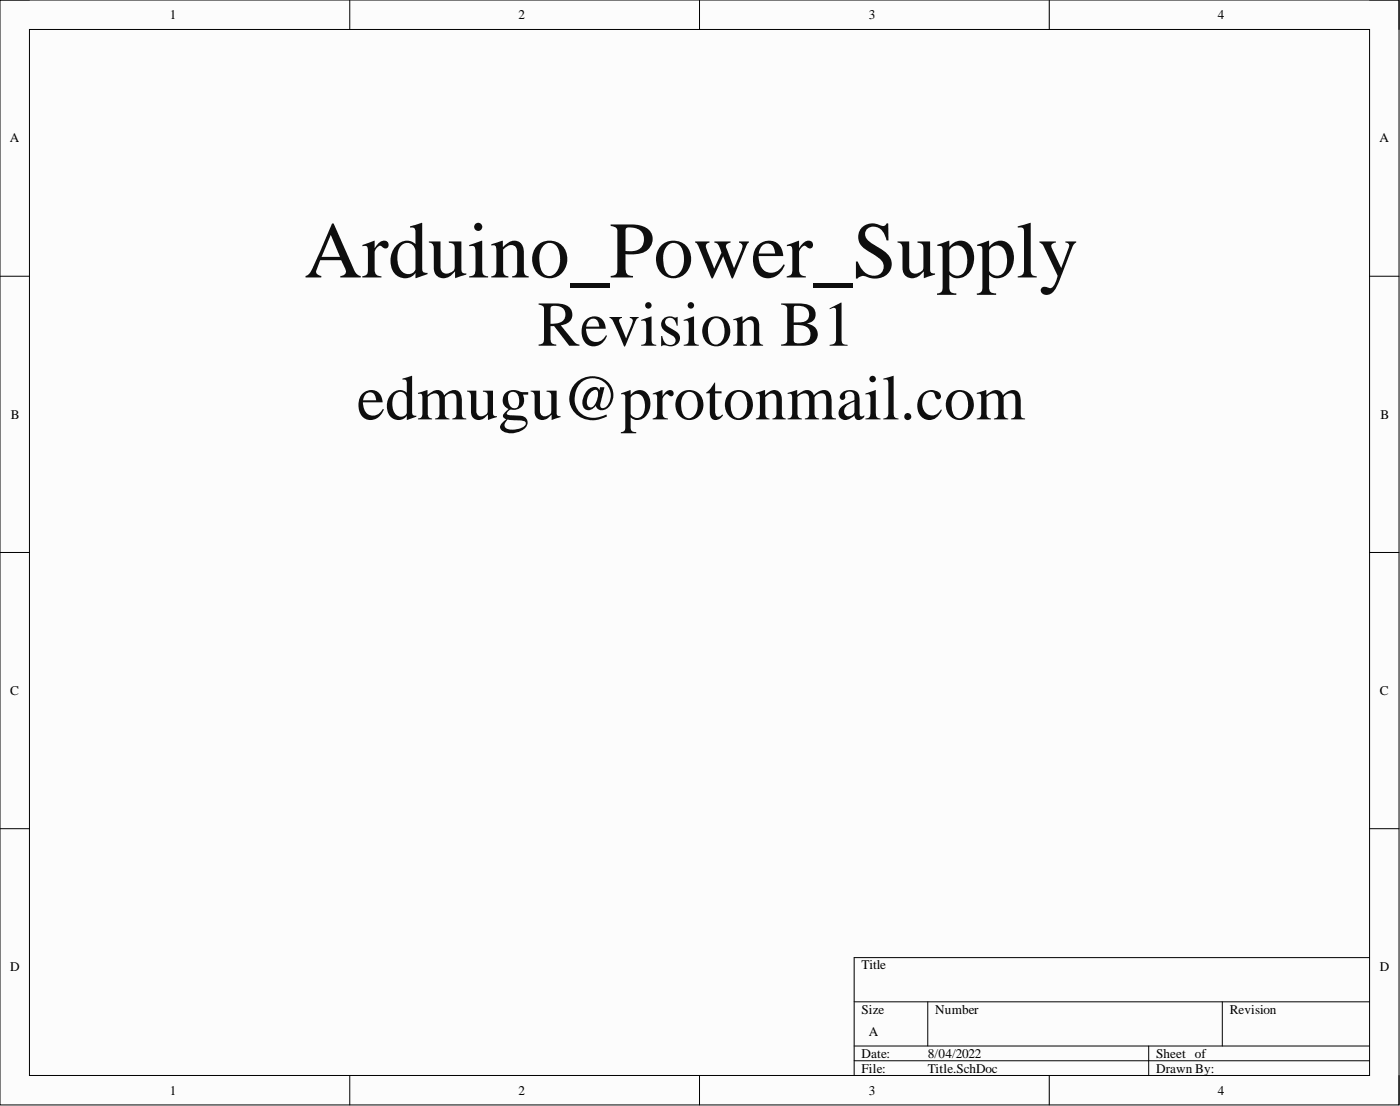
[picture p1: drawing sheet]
<svg xmlns="http://www.w3.org/2000/svg" width="241mm" height="190mm" viewBox="0 0 241 190" stroke-linecap="round" stroke-linejoin="round" font-family="sans-serif">
<defs><g id="words">
<text font-size="13.8" fill="#0e0e0e" x="52.5" y="47.8">Arduino_Power_Supply</text>
<g font-size="11" fill="#0e0e0e">
<text x="92.6" y="59.5">Revision B1</text>
<text x="61.5" y="72.2">edmugu@protonmail.com</text>
</g>
<g font-size="2.3">
<text x="29.3" y="3.3">1</text>
<text x="89.3" y="3.3">2</text>
<text x="149.8" y="3.3">3</text>
<text x="209.9" y="3.3">4</text>
<text x="1.7" y="24.5">A</text>
<text x="237.7" y="24.5">A</text>
<text x="1.9" y="72.2">B</text>
<text x="237.9" y="72.2">B</text>
<text x="1.8" y="119.7">C</text>
<text x="237.8" y="119.7">C</text>
<text x="1.8" y="167.3">D</text>
<text x="148.5" y="167">Title</text>
<text x="237.8" y="167.3">D</text>
<text x="148.5" y="174.6">Size</text>
<text x="149.8" y="178.4">A</text>
<text x="161.2" y="174.6">Number</text>
<text x="211.9" y="174.6">Revision</text>
<text x="148.5" y="182.2">Date:</text>
<text x="148.5" y="184.7">File:</text>
<text x="159.9" y="182.2">8/04/2022</text>
<text x="159.9" y="184.7">Title.SchDoc</text>
<text x="199.3" y="182.2">Sheet of</text>
<text x="199.3" y="184.7">Drawn By:</text>
<text x="29.3" y="188.5">1</text>
<text x="89.3" y="188.5">2</text>
<text x="149.8" y="188.5">3</text>
<text x="209.9" y="188.5">4</text>
</g>
</g></defs>
<path d="M0 0h241.1v190.3h-241.1z" fill-rule="evenodd" fill="#fcfcfc"/>
<path d="M0 0h241.1v190.3h-241.1z" fill="none" stroke="#000" stroke-width=".17"/>
<path d="M5.1 5.1h231v180.1h-231z" fill-rule="evenodd" fill="#fcfcfc"/>
<g fill="none" stroke="#000" stroke-width=".17">
<path d="M0 0h5.1M5.1 5.1h231v180.1h-231zM60.3 0v5.1M120.6 0v5.1M180.8 0v5.1M236.1 0h5v5.1M0 47.6h5.1M236.1 47.6h5M0 95.2h5.1M236.1 95.2h5M0 142.7h5.1M236.1 142.7h5"/>
<path d="M147.2 172.6h88.9M159.9 172.6v7.6M210.7 172.6v7.6M236.1 164.9h-88.9v20.3M60.3 185.2v5.1M120.6 185.2v5.1M147.2 180.2h88.9M147.2 182.7h88.9M180.8 185.2v5.1M198 180.2v5M241.1 185.2v5.1"/>
</g>
<use href="#words"/>
</svg>
